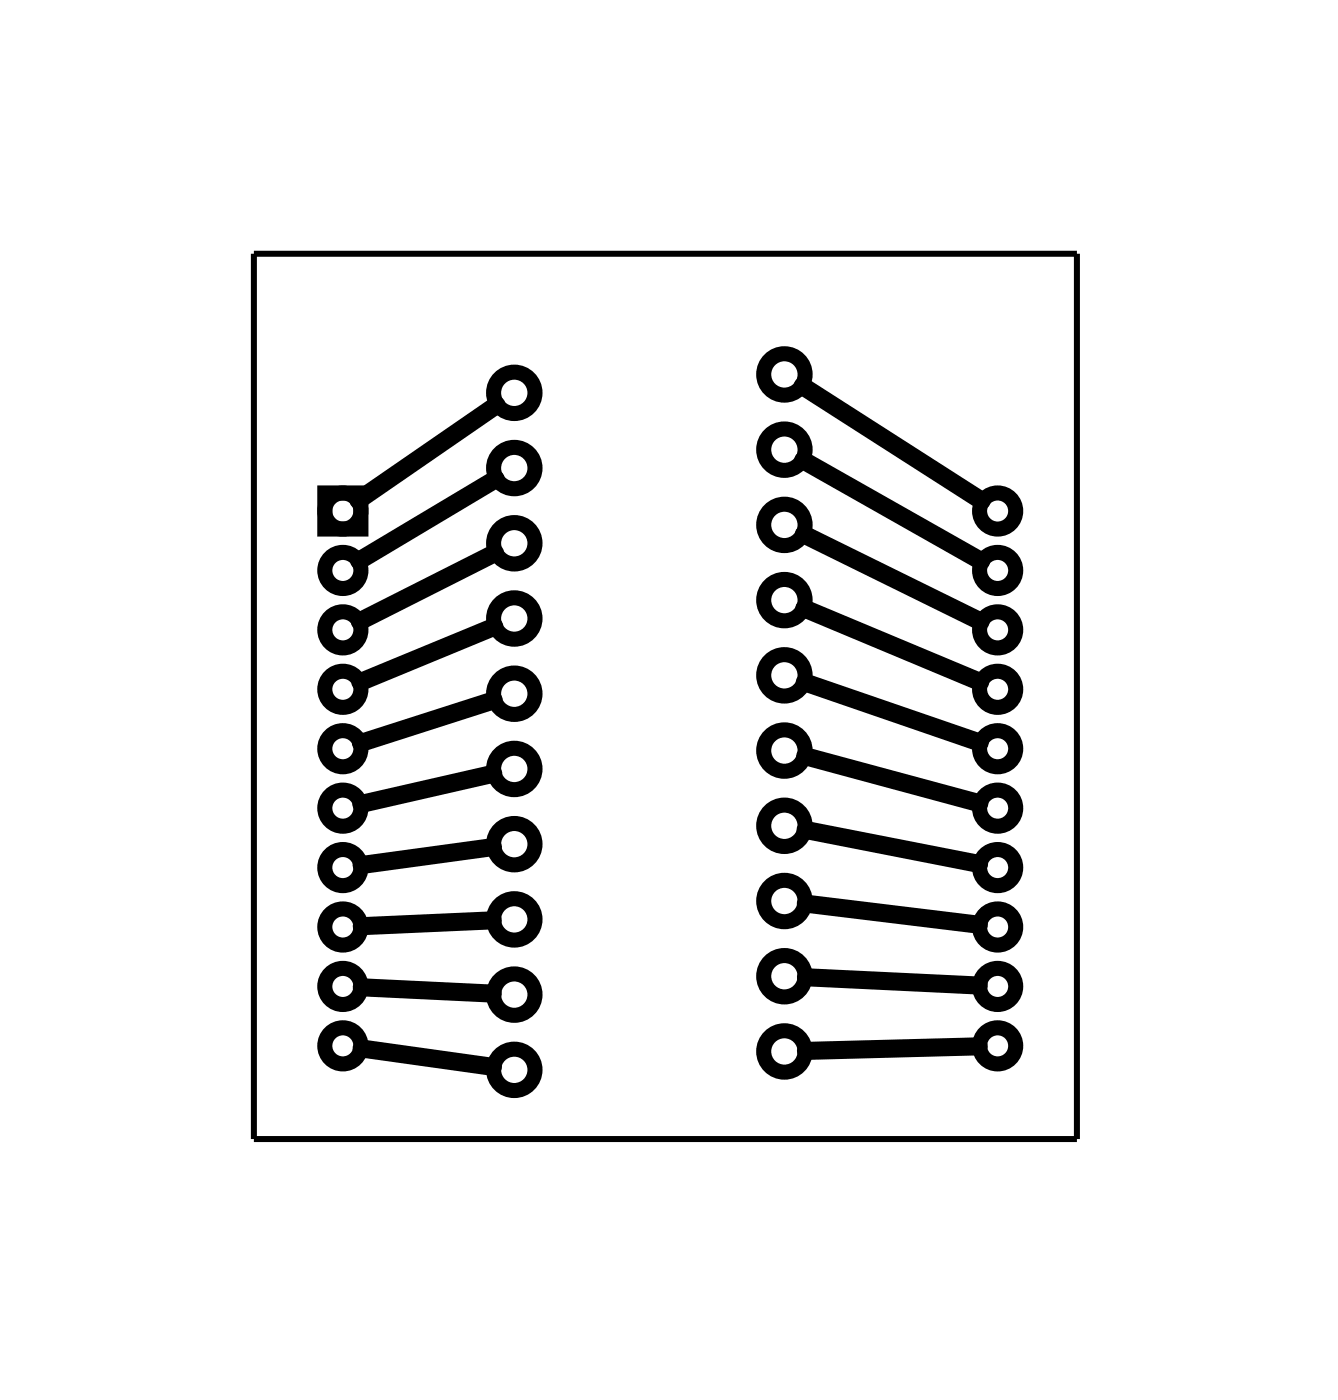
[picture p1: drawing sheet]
<svg xmlns="http://www.w3.org/2000/svg" width="45mm" height="47mm" viewBox="0 0 45 47" stroke-linecap="round" stroke-linejoin="round" font-family="sans-serif">
<path d="M8.6 8.6h27.7v29.9h-27.7z" fill="none" stroke="#000" stroke-width=".2"/>
<g fill="none" stroke="#000" stroke-width=".51">
<path d="M11 16.6h1.2v1.3h-1.2z"/>
<circle cx="11.6" cy="17.3" r=".61"/>
<circle cx="11.6" cy="19.3" r=".61"/>
<circle cx="17.4" cy="15.8" r=".7"/>
<circle cx="17.4" cy="18.3" r=".7"/>
<circle cx="17.4" cy="13.3" r=".7"/>
<circle cx="26.5" cy="15.2" r=".7"/>
<circle cx="26.5" cy="17.7" r=".7"/>
<circle cx="26.5" cy="12.6" r=".7"/>
<circle cx="33.7" cy="17.3" r=".61"/>
<circle cx="33.7" cy="19.3" r=".61"/>
<circle cx="11.6" cy="23.3" r=".61"/>
<circle cx="11.6" cy="25.3" r=".61"/>
<circle cx="11.6" cy="33.3" r=".61"/>
<circle cx="11.6" cy="29.3" r=".61"/>
<circle cx="11.6" cy="31.3" r=".61"/>
<circle cx="11.6" cy="35.3" r=".61"/>
<circle cx="11.6" cy="27.3" r=".61"/>
<circle cx="11.6" cy="21.3" r=".61"/>
<circle cx="17.4" cy="23.4" r=".7"/>
<circle cx="17.4" cy="28.5" r=".7"/>
<circle cx="17.4" cy="31" r=".7"/>
<circle cx="17.4" cy="26" r=".7"/>
<circle cx="17.4" cy="20.9" r=".7"/>
<circle cx="17.4" cy="33.6" r=".7"/>
<circle cx="17.4" cy="36.1" r=".7"/>
<circle cx="26.5" cy="25.3" r=".7"/>
<circle cx="26.5" cy="22.8" r=".7"/>
<circle cx="26.5" cy="30.4" r=".7"/>
<circle cx="26.5" cy="27.9" r=".7"/>
<circle cx="26.5" cy="20.3" r=".7"/>
<circle cx="26.5" cy="35.5" r=".7"/>
<circle cx="26.5" cy="33" r=".7"/>
<circle cx="33.7" cy="23.3" r=".61"/>
<circle cx="33.7" cy="25.3" r=".61"/>
<circle cx="33.7" cy="33.3" r=".61"/>
<circle cx="33.7" cy="29.3" r=".61"/>
<circle cx="33.7" cy="31.3" r=".61"/>
<circle cx="33.7" cy="35.3" r=".61"/>
<circle cx="33.7" cy="27.3" r=".61"/>
<circle cx="33.7" cy="21.3" r=".61"/>
</g>
<g fill="none" stroke="#000" stroke-width=".61">
<path d="M16.7 18.7l-4.6 2.3M16.7 16.2l-4.6 2.7M16.8 13.7l-4.7 3.2M27.1 13l6 3.9M27.1 15.5l6 3.4M27.1 18l6 3M12.2 35.4l4.4 .6M12.2 33.3l4.4 .2M16.6 31.1l-4.4 .2M16.6 28.6l-4.4 .6M16.6 26.1l-4.4 1M16.7 23.6l-4.5 1.5"/>
<path d="M16.7 21.2l-4.5 1.8M27.1 20.5l6 2.5M27.2 23l5.9 2.1M27.2 25.5l5.9 1.6M27.2 28l5.8 1.2M27.2 30.5l5.8 .7M27.2 33l5.8 .3M33 35.3l-5.8 .2"/>
</g>
</svg>
